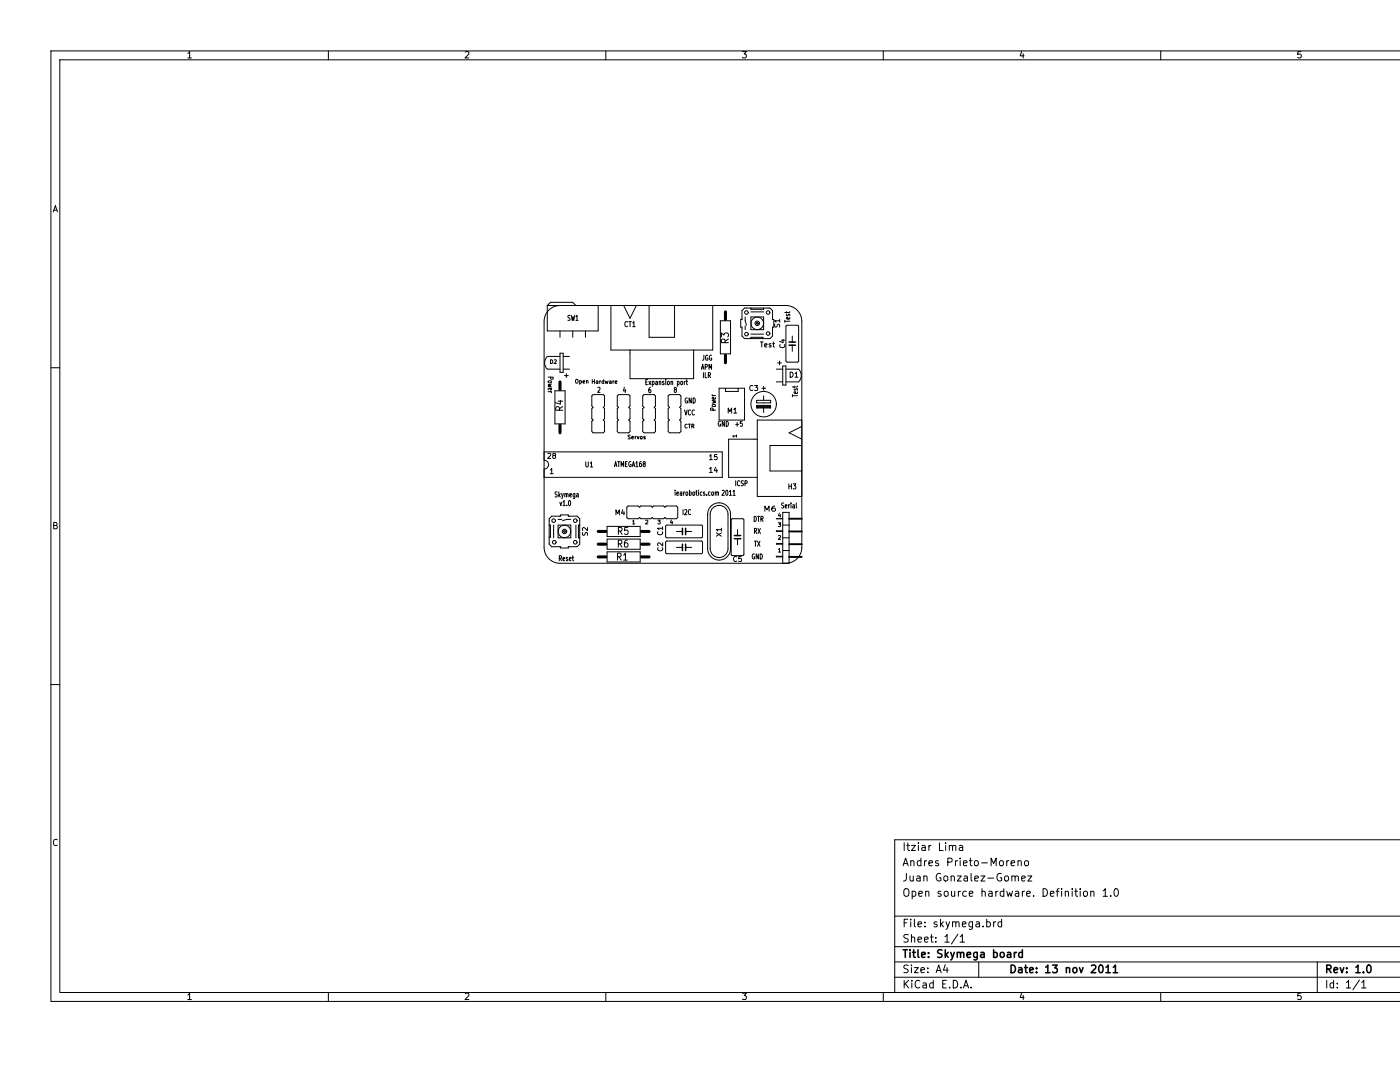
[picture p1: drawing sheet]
<svg xmlns="http://www.w3.org/2000/svg" width="279mm" height="216mm" viewBox="0 0 279 216" stroke-linecap="round" stroke-linejoin="round" font-family="sans-serif">
<g fill="none" stroke="#000" stroke-width=".2">
<path d="M37.5 10.7l.3-.4v1.3M37.5 11.6h.7M65.5 10.2v1.7M92.9 10.4l.4-.1 .3 .4-.8 .9h.8M120.9 10.2v1.7M148.2 10.3h.8l-.5 .5 .4 .1v.5l-.2 .2-.5-.2M176.3 10.2v1.7M203.9 10.2l-.3 .9h.8M204.2 10.7v.9M231.6 10.2v1.7M259.6 10.3h-.6v.6l.2-.1h.4l.1 .2-.1 .4-.1 .2-.5-.2M279.4 10.2h-269.2v189.6h269.2"/>
<path d="M279.4 11.9h-267.5v186.1h267.5M10.6 42.3l.4-1.3 .5 1.3M10.7 41.9h.7M10.2 73.4h1.7M109.2 61h47.6a3.2 3.2 0 0 1 3.2 3.1v45.1a3.2 3.2 0 0 1-3.2 3.2M109.2 61l.7-.7h4.4l.6 .7M109.2 61v5h10.2v-5M109.4 75.3h1v.2l-.4 .2-.1-.4M109.4 78.2h.7M109.4 76.1l.5-.1 .2 .2-.5 .2-.2-.2zM109.7 77.5l.1 .3h.2l.1-.2-.2-.1h-.5v.3M109.9 71.8a.39 .39 0 0 1 .4 .4 .39 .39 0 0 1-.4 .3z"/>
<path d="M109.9 78.2l.2 .2M110.1 76.6l-.7 .2 .5 .1-.5 .2 .7 .1M110.6 71.9l.3-.1 .1 .2-.4 .5h.4M110.7 78h2.1v6.6h-2.1zM111.8 61a3.2 3.2 0 0 0-3.2 3.1v45.1a3.2 3.2 0 0 0 3.2 3.2h45.7v-10.2h-1.3v10.2M111.8 71.1h-2.6a1.8 1.8 0 0 0 0 2.6h2.6M111.8 70.5h.6v3.8h-.6zM111.8 66v1.3M111.8 79.9v.8l-1-.3M112.4 73.7h1.3M112.4 71.1h1.3M112.6 75h.8"/>
<path d="M113 74.6v.7M113.8 63l-.3-.1a.36 .36 0 0 0-.1 .4 .36 .36 0 0 0 .3 .3v.3h-.4M114 62.9l.2 1 .2-.7 .1 .7 .2-1M114.3 66v1.3M114.9 75.8l.1-.1 .3 .1v.6l-.4-.1zM114.9 63.2l.3-.3v1M114.9 63.9h.5M115.7 76l.4 .1-.1 .3h-.3M115.7 75.9v.8M116.3 76.2l.4-.1v-.1l-.4 .1 .1 .3h.3M116.8 66v1.3M117 76h.3l.1 .5"/>
<path d="M117 75.9v.6M118.1 79l.3-.3h2l.3 .3v2l-.3 .3 .3 .2v2.1l-.3 .2 .3 .3v2l-.3 .3h-2l-.3-.3v-2l.3-.3-.3-.2v-2.1l.3-.2-.3-.3zM118.2 75.7v.8M118.2 76.1h.4M118.6 75.7v.8M119 76l.3 .1v.4h-.2l-.1-.2 .3-.1M119.3 77.4l.3-.1 .2 .3-.5 .7h.5M119.7 76v.5M119.9 76l-.2 .1M120.5 75.7v.8h-.3v-.4l.3-.1M120.8 76l.1 .5 .2-.4 .1 .4 .2-.5M121.6 76l.4 .1v.4h-.3l-.1-.2 .4-.1"/>
<path d="M121.9 61v8.9h20.3v-8.9M122.3 76v.5M122.6 76l-.3 .1M122.8 76.3l.3-.1v-.2l-.3 .1v.4h.3M123.2 79l.2-.3h2.1l.2 .3v2l-.2 .3 .2 .2v2.1l-.2 .2 .2 .3v2l-.2 .3h-2.1l-.2-.3v-2l.2-.3-.2-.2v-2.1l.2-.2-.2-.3zM124.5 61l1.2 2.5 1.3-2.5M124.6 77.3l-.2 .7h.5M124.8 77.7v.6M125.2 64.3v-.1a.46 .46 0 0 0-.5 .5 .46 .46 0 0 0 .5 .4M125.5 64.2h.5M125.7 69.9v5.7h12.7v-5.7M125.8 64.2v1"/>
<path d="M126.3 64.5l.2-.3v1M126.3 65.2h.5M128.3 79l.2-.3h2.1l.2 .3v2l-.2 .3 .2 .2v2.1l-.2 .2 .2 .3v2l-.2 .3h-2.1l-.2-.3v-2l.2-.3-.2-.2v-2.1l.2-.2-.2-.3zM128.9 76.2h.2M129.2 75.7h-.3v1.1h.3M129.5 76.1l.4 .7M129.5 61v6.3h5.1v-6.3M129.8 77.3l-.2 .1-.1 .4v.5h.3v-.5l-.2-.1-.1 .2M129.9 76.1l-.4 .7M130.2 76.1h.2l.1 .2v.4h-.3M130.2 76.1v1M130.9 76.1h.3v.7"/>
<path d="M131.2 76.3l-.4 .2 .1 .3 .3-.1M131.6 76.2l.3-.1v.7M131.6 76.1v.7M132.5 76.1h-.2l-.1 .1 .3 .3v.2h-.3M132.9 75.7v.1M132.9 76.1v.7M133.3 76.1h.1l.2 .2-.2 .5-.2-.2zM133.4 79l.2-.3h2l.3 .3v2l-.3 .3 .3 .2v2.1l-.3 .2 .3 .3v2l-.3 .3h-2l-.2-.3v-2l.2-.3-.2-.2v-2.1l.2-.2-.2-.3zM133.9 76.2l.3-.1v.7M133.9 76.1v.7M134.7 77.7l-.1-.3h.4a.33 .33 0 0 1-.4 .4v.4l.2 .1 .2-.2-.2-.4M135.2 76.1h.2l.2 .2-.1 .4h-.3"/>
<path d="M135.2 76.1v1M135.9 76.1h.2l.1 .2-.1 .5-.3-.2zM136.6 76.1v.7M136.8 76.1l-.2 .2M136.9 76.1h.3M137 75.7v.9l.2 .2M137.2 79.5a.46 .46 0 0 0-.5 .4 .46 .46 0 0 0 .5 .5v-.4h-.1M138 79.4v1l-.5-1v1M138.3 79.4a.51 .51 0 0 1 .5 .5 .51 .51 0 0 1-.5 .5zM140 73.7l.2-1 .3 1M140 73.4h.4M140.4 74.4v1"/>
<path d="M140.5 70.9l-.1 .8-.2 .2M140.7 73.2l.4-.1-.1-.4h-.3v1M140.7 74.4v1h.4M141.2 70.9a.46 .46 0 0 0-.4 .5 .46 .46 0 0 0 .4 .4l.1-.3h-.2M141.4 74.9l.4-.1-.1-.4h-.3v1M141.5 73.7v-1l.3 .7 .2-.7v1M141.5 74.9l.3 .5M142 70.9a.46 .46 0 0 0-.4 .5 .46 .46 0 0 0 .4 .4v-.3h-.1M142.1 79.9l.7 .1-.5 .2 .5 .1-.7 .2M142.1 78.7l.2 .2M142.1 78.9h.7M142.8 79.3v.2l-.1 .1h-.5v-.3h.2l.1 .3"/>
<path d="M143.5 77.5h5.1v6.3h-5.1zM143.8 64h2v6.6h-2zM144 67.2v-.8l.5 .5 .1-.4h.6l.2 .2-.2 .5M144.7 68.4l-.1-.6-.2-.2-.4 .2v.6h1.4M144.8 77.5v.6h2.5v-.6M145.4 67.6l-.7 .5M148.6 61.5h5.1l.5 .5v1.8h.2v1.5h-.2v1.8l-.5 .5h-5.1l-.5-.5v-1.8h-.3v-1.5h.3v-1.8zM148.7 63.2v.8l.3 .9M148.7 65v.8M149.9 67.6v-.3h2.4v.3M149.9 61.5v.2h2.5v-.2M149.9 63.2h2.5v2.6h-2.5z"/>
<path d="M149.9 66.7h2.5M149.9 62.2h2.5M150.3 77a.45 .45 0 0 0-.7 .4 .45 .45 0 0 0 .7 .4M150.6 76.9h.6l-.3 .4 .3 .1v.4h-.6M151 79.9h2.8v.5h-2.8zM151.7 68.2h.6M152 77.5h.8M152 68.2v1M152.4 77.1v.8M152.4 79v.9M152.6 68.9l.5-.1-.1-.2h-.2l-.2 .1 .1 .5h.3M153.9 68.6h-.3l-.1 .1 .4 .3v.2h-.4"/>
<path d="M154.2 68.6h.4M154.3 68.2v.9l.3 .1M154.6 64.7l.1 .5a.43 .43 0 0 0 .5-.5l.4 .1v.5M154.9 76.2h1.3M154.9 73.7h1.3M155.2 72.4h.8M155.6 72v.8M155.6 64h-1l.3 .3M155.6 63.7v.6M155.7 68.7a.45 .45 0 0 0 .4 .7 .45 .45 0 0 0 .4-.7M155.9 67.9h.7M156.2 73h.6v3.8h-.6z"/>
<path d="M156.3 67.7v.7l-.7-.3M156.6 63.9v.4M156.6 64.1h1M156.8 73.7h2.6a1.8 1.8 0 0 1 0 2.5h-2.6M156.9 65l2.2-.1 .3 .3v6.8l-.3 .3h-2l-.3-.3zM157 62.2v.3M157 62.7v.2l.1 .1 .2-.3h.3v.3M157.6 63.3v.3l-.1 .1-.5-.1v-.3h.2l.1 .4M157.6 62.2l-.1 .2h-.9M157.7 74.2a.51 .51 0 0 1 .6 .6 .51 .51 0 0 1-.6 .5zM158.1 67.1v1.1M158.1 68.9v1.2"/>
<path d="M158.1 78.7v.5M158.1 79h1.1M158.5 77v.3M158.5 77.6v.2l.1 .1 .3-.3h.2v.3M158.7 74.5l.3-.3v1.1M158.7 75.3h.5M159.1 78.2l.1 .2-.2 .1h-.5v-.3h.2l.1 .3M159.2 77l-.2 .2h-.9M108.6 91.8a.89 .89 0 0 1 .9 .9 .89 .89 0 0 1-.9 .9M108.6 90.2h35.5v5.1h-35.5M109.3 90.6l.4-.1 .2 .2-.6 .8h.6M109.8 93.8l.3-.3v1"/>
<path d="M109.8 94.5h.6M110.5 90.9l-.2-.2 .1-.1 .4-.1v.3l-.5 .3 .2 .4 .4-.2-.2-.4M111.2 98.2h-.3a.36 .36 0 0 0-.1 .4 .36 .36 0 0 0 .4 .2l-.1 .3h-.3M111.4 80h.9M111.5 98.2v1M111.6 98.8l.2 .4M111.6 81.9v-.6l-.2-.2-.4 .2-.1 .6h1.4M111.8 98.5l-.3 .4M112.1 98.5l.2 .7M112.3 81.1l-.7 .5M112.4 98.5l-.3 1M112.7 98.6l.3-.1 .1 .7"/>
<path d="M112.7 98.5v.7M113.1 98.6l.1-.1h.1l.1 .7M113.6 99.9a.62 .62 0 0 1 0 1 .82 .82 0 0 1 0-1zM113.7 98.8l.4-.1-.1-.2h-.2l-.1 .1v.5h.3M114.7 98.5v.8l-.1 .2h-.2M114.7 98.5h-.2l-.1 .2v.4h.3M115.1 98.5h.3v.7M115.4 98.7l-.4 .2 .2 .3 .2-.1M116.9 92.2v.8l.2 .2 .3-.2v-.8M117.8 92.4l.2-.2v1M117.8 93.2h.5M122.6 93.1l.3-1 .2 1"/>
<path d="M122.7 92.8h.3M123.3 92.1h.4M123.5 92.1v1M124 93.1v-1l.2 .7 .3-.7v1M124.8 92.6h.3M125.2 92.1h-.4v1h.4M125.8 86.9h-.4v.2a.32 .32 0 0 1 .4 .4h-.4M125.9 92.2a.46 .46 0 0 0-.4 .4 .46 .46 0 0 0 .4 .5v-.4h-.1M126.1 87.3h.3v-.2l-.3 .1v.3h.3M126.2 93.1l.2-1 .3 1M126.2 92.8h.4M126.8 87.1v.5"/>
<path d="M126.9 92.4l.2-.3v1M126.9 93.1h.4M127 87.1l-.2 .1M127.2 87.1l.1 .5 .2-.5M127.8 87.1h.3v.4h-.3zM128 92.1l-.2 .1-.2 .3 .1 .5 .3 .1v-.6h-.2l-.2 .2M128.5 92.5l-.1-.3h.3a.33 .33 0 0 1-.3 .4v.4l.2 .1 .2-.2-.2-.4M128.8 87.1l-.3 .1 .3 .2v.1h-.3M134.7 97.8v.1M134.7 98.2v.6M135.1 98.5l.3-.1v-.2h-.2l-.1 .1v.5h.3M135.7 98.2h.3l.1 .6"/>
<path d="M136.1 98.4l-.4 .2 .1 .2h.3M136.4 98.2v.6M136.6 81.8l.3 1 .2-1M136.7 98.2l-.3 .2M136.9 98.2h.2l.2 .2-.2 .4-.2-.2zM137.2 84.7a.34 .34 0 0 0-.5 .3 .34 .34 0 0 0 .5 .3M137.4 84.6h.4M137.6 84.6v.8M137.6 98.2h.2l.2 .2-.1 .4h-.3M137.6 97.8v1M137.8 81.9v-.1a.5 .5 0 0 0-.5 .4 .5 .5 0 0 0 .3 .6l.2-.1M138.1 85h.3l.1-.3-.4-.1v.8"/>
<path d="M138.2 85l.3 .4M138.3 98.2h.2l.1 .2-.1 .4-.3-.2zM138.6 81.9v-.1a.5 .5 0 0 0-.5 .4 .5 .5 0 0 0 .3 .6l.2-.1M138.9 98.2h.3M139 97.8v.9l.2 .1M139.4 97.8v.1M139.4 98.2v.6M140.1 98.2h-.2l-.2 .2 .1 .4h.3M140.7 98.2h-.2l-.1 .1 .3 .2v.3h-.3M141 98.7v.1M141.6 91l.3-.3v1M141.6 93.5l.3-.3v1.1"/>
<path d="M141.6 91.7h.6M141.6 94.3h.6M141.7 98.2h-.2l-.1 .2v.4h.3M142.1 98.2h.2l.1 .2-.1 .4-.3-.2zM142.2 80.8l.4-.1 .2 .3-.5 .1-.2-.1zM142.3 81.8l-.1-.4-.4 .2v.2h1M142.7 98.3l.3-.1 .1 .6M142.7 98.2v.6M142.8 93.2l-.2 .7h.6M143 93.6v.7M143.1 98.3l.1-.1h.2v.6M143.1 90.7h-.5v.5l.4-.1 .1 .5h-.5"/>
<path d="M143.8 84.1a.46 .46 0 0 0-.5 .5 .46 .46 0 0 0 .5 .4v-.4h-.1M144.1 97.9l.3-.1 .1 .3-.4 .7h.4M144.6 84.1v1l-.5-1v1M144.9 84.1a.51 .51 0 0 1 .5 .5 .51 .51 0 0 1-.5 .5zM144.9 97.9l.1-.1a.62 .62 0 0 1 0 1 .82 .82 0 0 1-.1-.9zM145.3 82.4v-1l.4 .7 .3-.7v1M145.6 98.1l.2-.3v1M145.6 98.8h.4M146.3 98.1l.2-.3v1M146.3 98.8h.4M146.4 81.7l.3-.3v1M146.4 82.4h.6"/>
<path d="M146.8 84.7h.6M146.8 95.9v1M147 87h-.8l.2 .2M147 86.8v.4M147.1 84.3v.8M147.6 96a.5 .5 0 0 0-.5 .4 .5 .5 0 0 0 .3 .5l.2-.1M148.1 84.1h-.3l-.1 .4h.4v.5h-.4M148.4 96l-.3-.1a.36 .36 0 0 0-.1 .4 .36 .36 0 0 0 .3 .2v.4h-.4M148.7 96.4l.4-.1-.1-.4h-.3v1M151 80.9h2.8v.5h-2.8zM151.1 87.6h-5.7v7.7h5.7M151.1 80.9v.5"/>
<path d="M151.1 81.3h2.7M151.1 81.2h2.6M151.1 81h2.6M152.4 81.4v.9M153.7 80.9v.5M157.4 96.6v1M157.4 97h.5M157.9 96.6v1M158.3 96.6h.5l-.3 .3 .3 .1v.5h-.5M160 88.9h-6.3v5.1h6.3M160 83.8h-8.9v15.3h8.9M160 85.1l-2.5 1.3 2.5 1.2"/>
<path d="M10.7 104.9l.6-.1v-.4l-.6-.2v1.3h.5l.2-.4-.3-.2M109.6 103.5l.5-.5h1.8v-.3h1.5v.3h1.8l.5 .5v5.1l-.5 .5h-1.8v.2h-1.5v-.2h-1.8l-.5-.5zM109.6 104.8h.3v2.4h-.3M110.5 104.8v2.5M111.4 104.8h2.5v2.5h-2.5zM111.4 103.6h.7M111.6 111.4l.4-.1-.1-.4h-.3v1M111.7 100.2l.2 .7 .2-.7M111.8 111.4l.3 .5M112.4 111.6l.3-.1v-.2l-.2-.1-.1 .2v.4h.3M112.4 100.2l.2-.3v1M112.4 100.9h.4"/>
<path d="M113.1 100.8v.1M113.3 111.3l-.2-.1-.1 .2 .3 .2v.2h-.3M113.6 111.6l.4-.1-.1-.2-.2-.1-.1 .2 .1 .4h.2M113.9 103.6h-.7l-.9 .3M114.2 111.2h.3M114.3 110.9v.8l.2 .2M114.9 104.8v2.5M115.7 104.8h-.3v2.5h.3M116.3 106.2v.6a.43 .43 0 0 0 .6-.5h.3v.5M117.3 105.3v.6l-.8-.6-.3 .2 .1 .4M121.2 105h6.6v2.1h-6.6zM121.2 107.6h6.6v2h-6.6z"/>
<path d="M121.2 110.1h6.6v2h-6.6zM122.9 102.7v-1l.4 .8 .3-.8v1M123.2 111.1l.6-.1 .2-.2-.2-.4h-.6v1.4M123.4 108.5l.6-.1 .1-.2-.1-.4h-.6v1.4M123.4 106l.6-.1 .1-.2-.1-.4-.6-.1v1.4M123.5 111.1l.5 .7M123.7 108.5l.4 .7M123.7 106l.4 .6M124.3 101.7l-.3 .7h.7M124.5 110.8l.3-.4v1.4M124.5 111.8h.7M124.5 102.1v.6"/>
<path d="M125.1 101.2l.2-.2h2.1l.2 .2 .3-.2h2l.3 .2 .2-.2h2.1l.2 .2 .3-.2h2l.3 .2v2.1l-.3 .2h-2l-.3-.2-.2 .2h-2.1l-.2-.2-.3 .2h-2l-.3-.2-.2 .2h-2.1l-.2-.2zM125.2 107.8h-.4l-.1 .3-.1 .8 .2 .3 .5-.2v-.4l-.1-.2-.4-.1-.2 .3M125.3 105.2h-.6l-.1 .7 .2-.1h.4l.2 .2-.1 .5-.2 .1-.5-.1M126.2 104l.3-.2v.7M126.2 104.5h.5M128.9 103.9l.3-.1 .1 .2-.5 .5h.5M131.3 103.8h.5l-.3 .3 .2 .1v.3h-.4M131.3 106.1a.45 .45 0 0 0 .4 .6 .45 .45 0 0 0 .4-.6M131.3 109.3a.45 .45 0 0 0 .5 .6 .45 .45 0 0 0 .4-.6M132.2 105.4h-1l.3 .3M132.2 105.1v.6M132.3 108.3v.6l-.8-.6-.3 .2 .1 .4"/>
<path d="M132.9 108h7.1l.2 .2v2l-.2 .3h-6.9l-.3-.3zM132.9 104.8h7.1l.2 .2v2.1l-.2 .2h-6.9l-.3-.2zM134 103.8l-.2 .5h.5M134.2 104v.5M135 106h1.2M135 109.2h1.2M136.3 101.7v1M136.6 101.8l.3-.1 .2 .3-.5 .7h.5M136.8 106h1.2M136.8 109.2h1.2M137.8 101.8v-.1a.5 .5 0 0 0-.5 .4 .5 .5 0 0 0 .3 .6l.2-.1M141.9 101a2.29 2.29 0 0 1 2.5-.5 2.29 2.29 0 0 1 1.4 2.1v6.9a2.29 2.29 0 0 1-2.3 2.3 2.29 2.29 0 0 1-2.3-2.3v-6.9l.1-.6z"/>
<path d="M142.3 101.4a1.78 1.78 0 0 1 1.9-.4 1.78 1.78 0 0 1 1.1 1.6v6.9a1.78 1.78 0 0 1-1.8 1.8 1.78 1.78 0 0 1-1.8-1.8v-6.9l.1-.5zM143 106.3l1 .7M144 105.7h-1l.2 .3M144 106.3l-1 .7M144 105.4v.6M146 103.6l2.2-.1 .3 .3v6.8l-.3 .3h-2l-.3-.3zM147 111.1a.45 .45 0 0 0-.6 .4 .45 .45 0 0 0 .6 .4M147.2 105.7v1.2M147.2 107.5v1.2M147.9 111h-.4l-.1 .5h.5v.4h-.5M150.5 103a.51 .51 0 0 1 .5 .5 .51 .51 0 0 1-.5 .5zM150.6 110.6a.46 .46 0 0 0-.5 .4 .46 .46 0 0 0 .5 .5v-.4h-.2"/>
<path d="M150.6 108h.4M150.6 106l.4-.1-.1-.5h-.3v1.1M150.7 106l.3 .5M150.8 108v1M151.2 103h.4M151.2 108l.5 1M151.3 105.4l.5 1.1M151.3 110.5v1l-.4-1v1M151.4 103v1M151.7 108l-.5 1M151.7 110.5a.51 .51 0 0 1 .5 .5 .51 .51 0 0 1-.5 .5zM151.8 105.4l-.5 1.1"/>
<path d="M151.9 103.6l.4-.1-.2-.5h-.2v1M152 103.6l.3 .4M152.6 102v-1l.5 .7 .4-.7v1M154.6 101h-.3l-.2 .2-.1 .6 .3 .2 .4-.1 .1-.3-.2-.2h-.3l-.3 .2M155.3 104.3h.5l-.3 .3 .3 .1v.3h-.5M155.4 106.9h.2l.2 .2-.5 .5h.5M155.4 109.6l.2-.2v.8M155.4 110.2h.4M155.5 102.4l-.1 .5h.4M155.7 102.7v.5M156.2 105.9h-1.3v.1h1.3M156.2 108.5h-1.3v.1h1.3"/>
<path d="M156.2 111h-1.3v.1h1.3M156.2 109.9h1.3M156.2 107.3h1.3M156.2 104.8h1.3M156.4 100.4h-.3a.36 .36 0 0 0-.1 .4 .36 .36 0 0 0 .4 .2l-.1 .3h-.3M156.7 101l.4-.1-.1-.2h-.2l-.1 .1v.5h.3M157.4 100.7v.7M157.6 100.7l-.2 .2M157.9 100.4v.1M157.9 100.7v.7M158.2 100.7h.3l.1 .7M158.6 100.9l-.4 .2 .1 .3 .3-.1"/>
<path d="M158.9 100.4l.1 1M10.2 136.6h1.7M11.4 167.6a.6 .6 0 0 0-.8 .4 .6 .6 0 0 0 .6 .7l.2-.1M180.2 172.8l.5-1.6 .5 1.6M180.4 172.3h.7M180.4 168.2v1.5M180.6 177.4a.51 .51 0 0 1 .5 0 .51 .51 0 0 1 .3 .4v.5a.51 .51 0 0 1-.5 .6 .51 .51 0 0 1-.5-.6v-.5zM180.9 174.3v1.1a.49 .49 0 0 1-.6 .4M181 168.7h.5M181.2 168.2v1.3l.3 .2M181.6 174.8l.1 .9 .3 .1 .3-.1M181.8 171.9l.2-.2 .3 .1 .1 1"/>
<path d="M181.8 171.7v1.1M181.9 168.7h.8l-.8 1h.8M182 177.9l.5-.1 .3 .3-.2 .7h-.6M182 177.8v1.6M182.3 174.8v1M183 174.9h.6v.9M183.3 168.2v.1M183.3 168.7v1M183.4 178.3l.7-.1-.1-.3-.4-.1-.2 .3v.7h.6M183.6 175.1l-.5 .1a.3 .3 0 0 0-.2 .3 .3 .3 0 0 0 .2 .3l.5-.1M183.8 171.8l-.4-.1-.3 .3 .1 .7h.6M183.8 171.2v1.6"/>
<path d="M184 168.8h.6l.1 .9M184.4 174.9l.2-.1 .3 .1 .1 .9M184.4 174.8v1M184.5 171.7v1.1M184.7 169.1h-.5a.3 .3 0 0 0-.3 .3 .3 .3 0 0 0 .3 .3l.5-.1M184.7 178l.3-.2 .3 .1 .1 .9M184.7 177.8v1M184.9 171.7l-.2 .1-.2 .2M185.4 172.2l.7-.1-.1-.3-.4-.1-.2 .3 .1 .7h.5M185.4 168.7v1M185.8 168.7l-.3 .1-.1 .2M187.3 171.8l-.4-.1-.2 .3 .1 .2 .5 .1v.4h-.6"/>
<path d="M187.5 168.2v1.5h.7M187.7 174.3a.71 .71 0 0 0-.9 .7 .71 .71 0 0 0 .9 .7l.1-.6h-.3M187.8 177.9l-.4-.1-.2 .3 .1 .2 .5 .1v.4h-.6M188.5 174.9l.4-.1 .3 .3v.4l-.3 .3-.4-.1-.1-.2zM188.6 177.9l.3-.1 .3 .3v.5l-.3 .2h-.3l-.2-.2zM188.7 168.2v.1M188.7 168.7v1M189.2 172h.7l.1-.3v-.3l-.3-.2h-.5v1.6M189.5 168.8l.2-.1 .3 .1 .1 .9M189.5 168.7v1M189.8 174.9l.2-.1 .4 .1 .1 .9M189.8 174.8v1"/>
<path d="M189.9 177.8l.1 1h.3l.2-.1M190.1 168.9l.2-.2 .4 .1 .1 .9M190.5 177.8v1M190.7 171.7v1.1M191 174.8h.8l-.8 1h.8M191.1 171.7l-.3 .1-.1 .2M191.3 177.8v1M191.5 168.8h.6v.9M191.6 171.2v.2M191.6 171.7v1.1M191.7 177.8l-.3 .1-.1 .2M192.1 169.1h-.5a.3 .3 0 0 0-.2 .3 .3 .3 0 0 0 .2 .3l.5-.1"/>
<path d="M192.3 172.2l.7-.1-.1-.3-.4-.1-.2 .3v.7h.6M192.4 174.9h.6l.1 .9M192.9 177.9l-.5-.1-.3 .3 .2 .7h.6M193.1 175.1l-.5 .1a.3 .3 0 0 0-.3 .3 .3 .3 0 0 0 .3 .3l.5-.1M193.4 171.7h.6M193.4 178.3l.8-.1-.1-.3-.4-.1-.3 .3 .1 .7h.6M193.7 171.2v1.3l.3 .3M193.8 174.3v1.3l.2 .2M194.5 175.3l.8-.2-.1-.2-.5-.1-.2 .2 .1 .7h.6M194.6 171.8l.4-.1 .3 .3v.5l-.3 .3-.4-.1-.1-.2zM195.8 174.8h.8l-.8 1h.8M195.9 172.2h1.2"/>
<path d="M196 178l.2-.2 .4 .1v.9M196 177.3v1.5M197.1 175.2h1.2M197.4 177.9h.5l.1 .9M197.8 172.8v-1.6l.5 1.1 .5-1.1v1.6M198 178.2l-.5 .1a.3 .3 0 0 0-.2 .3 .3 .3 0 0 0 .2 .2h.5M198.7 177.8v1M199.2 177.8l-.3 .1-.2 .2M199.6 171.8l.4-.1 .3 .3v.5l-.3 .3-.4-.1-.1-.2zM199.8 174.3a.71 .71 0 0 0-.9 .7 .71 .71 0 0 0 .9 .7l.1-.6h-.3M200.3 177.9l-.4-.1-.3 .3 .2 .7h.5M200.3 177.3v1.5"/>
<path d="M200.6 174.9l.4-.1 .3 .3v.4l-.3 .3-.4-.1-.1-.2zM200.9 177.8l.3 1 .3-.7 .3 .7 .3-1M200.9 171.7v1.1M201.3 171.7l-.2 .1-.2 .2M201.8 172.2l.7-.1-.1-.3-.4-.1-.2 .3 .1 .7h.5M201.9 174.9l.3-.1 .3 .1 .1 .9M201.9 174.8v1M202.6 175l.2-.2 .4 .1v.9M202.7 177.9h.5l.1 .9M203.2 171.9l.2-.2 .3 .1 .1 1M203.2 171.7v1.1M203.3 178.2l-.5 .1a.3 .3 0 0 0-.2 .3 .3 .3 0 0 0 .2 .2h.5"/>
<path d="M203.9 175.3l.7-.2-.1-.2-.4-.1-.2 .2 .1 .7h.5M204 177.8v1M204.5 177.8l-.3 .1-.2 .2M204.6 171.8l.4-.1 .3 .3v.5l-.3 .3-.4-.1-.1-.2zM204.9 178.3l.7-.1v-.3l-.5-.1-.2 .3 .1 .7h.6M205.1 174.8h.8l-.8 1h.8M206.3 178.7v.1M208.2 177.3a.77 .77 0 0 1 .8 .8 .77 .77 0 0 1-.8 .7zM209.6 178.3l.7-.1v-.3l-.5-.1-.2 .3 .1 .7h.6M210.8 177.8h.6M211.4 177.3l-.4 .2v1.3M211.9 177.3v.2"/>
<path d="M211.9 177.8v1M212.6 178l.2-.2 .4 .1 .1 .9M212.6 177.8v1M214 177.3v.2M214 177.8v1M214.5 177.8h.6M214.7 177.3v1.3l.4 .2M215.6 177.3v.2M215.6 177.8v1M216.4 177.9l.3-.1 .3 .3v.5l-.3 .2h-.3l-.2-.2zM217.7 178l.2-.2 .4 .1v.9M217.7 177.8v1"/>
<path d="M220.1 177.8l.5-.5v1.5M220.1 178.8h.9M221.7 178.7v.1M222.5 177.4l.2-.1a.81 .81 0 0 1 .5 .8 .81 .81 0 0 1-.5 .7 1.01 1.01 0 0 1-.2-1.4zM279.4 167.6h-100.8v30.4M37.5 198.5l.3-.3v1.2M37.5 199.4h.7M65.5 198v1.8M92.9 198.3l.4-.1 .3 .3-.8 .9h.8M120.9 198v1.8M148.2 198.2h.8l-.5 .5 .4 .1v.5l-.2 .1-.5-.1M176.3 198v1.8"/>
<path d="M178.6 182.8h100.8M178.6 188.9h100.8M178.6 195h100.8M178.6 191.9h100.8M180.4 195.6v1.5M180.4 184.1h.6M180.7 196.3l.6 .8M181.2 183.4h-.8v1.5M181.2 192.6h-.5l-.3 .3 .1 .3 .7 .3v.4l-.2 .2-.6-.1M181.2 186.5h-.5l-.3 .3 .1 .3 .7 .3v.4l-.2 .2-.6-.1M181.3 195.6l-.9 .9M181.8 183.4v.2"/>
<path d="M181.8 183.9v1M181.9 192.6v.1M181.9 187.1l.2-.1h.4l.1 1M181.9 186.5v1.5M181.9 193.1v1M182 195.6v.2M182 196.1v1M182.5 193.1h.8l-.8 1h.8M182.5 183.4v1.3l.2 .2M183.2 184.4l.7-.1v-.3l-.5-.1-.2 .2 .1 .8h.6M183.2 187.5l.7-.2v-.3h-.5l-.2 .2 .1 .7h.6M183.6 195.8a.61 .61 0 0 0-.8-.1 .61 .61 0 0 0-.2 .8 .57 .57 0 0 0 .3 .6 .57 .57 0 0 0 .7-.1"/>
<path d="M183.8 193.6l.7-.2-.1-.3h-.4l-.2 .2 .1 .7h.5M184.2 196.2h.6l.1 .9M184.5 187.5l.7-.2v-.3h-.5l-.2 .2 .1 .7h.6M184.6 184.8v.1M184.6 184v.1M184.9 196.5l-.5 .1a.3 .3 0 0 0-.3 .2 .3 .3 0 0 0 .3 .3h.5M185.2 193.9v.2M185.2 193.1v.2M185.7 187h.6M185.9 186.5v1.3l.4 .2M186.3 196.2l-.5-.1-.3 .3 .2 .7h.6M186.3 195.6v1.5"/>
<path d="M186.8 187.8v.2M186.8 187v.2M186.8 194.1l.5-1.5 .6 1.5M187 184l-.4-.1-.2 .2 .1 .3 .5 .1v.4h-.6M187 193.7h.7M187.7 183.4v1.5M187.9 184.4l.4 .5M188.1 196.3h.6M188.3 183.9l-.6 .6M188.6 186.9l.4-.4v1.5M188.6 188h.8M188.6 192.5l-.3 1.1h.9"/>
<path d="M188.8 183.9l.4 1M188.9 195.6h-.8v1.5h.8M189 193.1v1M189.5 183.9l-.5 1.4-.2 .2M189.5 197v.1M190.1 184.1l.2-.2 .4 .1 .1 .9M190.1 183.9v1M190.2 195.6a.77 .77 0 0 1 .9 .8 .77 .77 0 0 1-.9 .7zM190.8 184.1l.2-.2 .3 .1 .1 .9M191.2 186.4l-1.3 2M191.6 186.9l.5-.4v1.5M191.6 188h.9"/>
<path d="M191.8 197v.1M192.1 184.4l.7-.1-.1-.3-.4-.1-.2 .2v.8h.6M192.3 197.1l.5-1.5 .5 1.5M192.4 196.7h.8M193.8 197v.1M194.1 183.9v1.3l-.3 .3-.4-.1M194.1 184l-.4-.1-.3 .3 .1 .7h.6M194.8 184h.6l.1 .9M195.3 191.9v3.1M195.5 184.3l-.5 .1a.3 .3 0 0 0-.3 .3 .3 .3 0 0 0 .3 .2h.5M196.2 184.8v.1M196.9 184l.5-.1 .3 .3-.2 .7h-.6"/>
<path d="M196.9 183.4v1.5M198.3 183.9v1M198.7 183.9l-.3 .1-.1 .2M199.9 184l-.4-.1-.3 .3 .1 .7h.6M199.9 183.4v1.5M203.9 198.1l-.3 .9h.8M204.2 198.6v.8M231.6 198v1.8M259.6 198.2h-.6v.6l.2-.1h.4l.1 .2-.1 .4-.1 .1-.5-.1M262.9 191.9v6.1M264.8 195.6v1.5M266.2 196.2l-.5-.1-.3 .3 .2 .7h.6"/>
<path d="M266.2 195.6v1.5M266.9 197v.1M266.9 196.2v.1M268.7 196l.4-.4v1.5M268.7 197.1h.9M271.3 195.5l-1.3 2M271.7 196l.5-.4v1.5M271.7 197.1h.9"/>
<circle cx="149" cy="66.7" r=".36"/>
<circle cx="149" cy="62.4" r=".36"/>
<circle cx="151.1" cy="64.5" r="1.25"/>
<circle cx="151.1" cy="64.5" r=".45"/>
<circle cx="151.1" cy="64.5" r=".18"/>
<circle cx="153.3" cy="62.4" r=".36"/>
<circle cx="153.3" cy="66.5" r=".36"/>
<circle cx="152.4" cy="80.6" r="2.54"/>
<circle cx="110.5" cy="103.9" r=".36"/>
<circle cx="110.6" cy="108.2" r=".36"/>
<circle cx="112.6" cy="106" r="1.25"/>
<circle cx="112.6" cy="106" r=".45"/>
<circle cx="112.6" cy="106" r=".18"/>
<circle cx="114.8" cy="103.9" r=".36"/>
<circle cx="114.8" cy="108.2" r=".36"/>
</g>
<g fill="none" stroke="#000" stroke-width=".3">
<path d="M157.5 68.9h1.3M157.5 68.2h1.3M136.2 105.4v1.3M136.2 108.6v1.3M136.8 105.4v1.3M136.8 108.6v1.3M146.6 107.5h1.2M146.6 106.9h1.2M180.2 189.5h.9M180.7 189.5v1.5M181.6 189.5v.2M181.6 190v1"/>
<path d="M182.1 190h.6M182.3 189.5v1.3l.4 .2M183.2 189.5v1.3l.2 .2M183.9 190.5l.8-.1-.1-.3-.4-.1-.3 .2 .1 .8h.6M185.3 190.9v.1M185.3 190.1v.1M188 189.6l-.6-.1-.3 .3 .2 .4 .6 .3v.4l-.2 .1h-.6M188.6 189.5v1.5M188.8 190.5l.4 .5M189.2 190l-.6 .6M189.7 190l.4 1M190.5 190l-.5 1.4-.3 .1"/>
<path d="M191 190.2l.3-.2 .3 .1 .1 .9M191 190v1M191.7 190.2l.2-.2 .4 .1v.9M193 190.5l.7-.1v-.3l-.5-.1-.2 .2 .1 .8h.6M195 190v1.3l-.3 .2h-.3M195 190.1l-.4-.1-.3 .3 .2 .7h.5M195.8 190.1h.5l.1 .9M196.4 190.4l-.5 .1a.3 .3 0 0 0-.2 .3 .3 .3 0 0 0 .2 .2h.5M198.3 190.1l.4-.1 .3 .3-.1 .7h-.6M198.3 189.5v1.5M199.8 190.1l.3-.1 .3 .3v.5l-.3 .2h-.3l-.2-.2zM201.1 190.1h.5l.1 .9"/>
<path d="M201.7 190.4l-.5 .1a.3 .3 0 0 0-.2 .3 .3 .3 0 0 0 .2 .2h.5M201.8 192.6a.77 .77 0 0 1 .9 .7 .77 .77 0 0 1-.9 .8zM202.4 190v1M202.9 190l-.3 .1-.2 .2M203.3 193.1h.6l.1 1M204 193.4l-.5 .1a.3 .3 0 0 0-.3 .3 .3 .3 0 0 0 .3 .3l.5-.1M204 190.1l-.4-.1-.3 .3 .2 .7h.5M204 189.5v1.5M204.5 193.1h.6M204.7 192.6v1.3l.4 .2M205.5 193.6l.7-.2-.1-.3h-.4l-.2 .2 .1 .7h.5M206.9 193.9v.2"/>
<path d="M206.9 193.1v.2M208.7 193l.4-.4v1.5M208.7 194.1h.9M210.1 192.6h.9l-.5 .5 .4 .2v.6l-.2 .2-.6-.2M212.8 193.2l.2-.1h.4l.1 1M212.8 193.1v1M214.3 193.1h.3l.3 .3v.4l-.3 .3-.3-.1-.2-.2zM215.4 193.1l.4 1 .4-1M217.8 192.7l.6-.1 .2 .1 .1 .3-1 1.1h1M219.5 192.6h.1a.81 .81 0 0 1 .6 .7 .81 .81 0 0 1-.6 .8 1.01 1.01 0 0 1-.1-1.5zM220.7 193l.5-.4v1.5M220.7 194.1h.9"/>
<path d="M222.2 193l.4-.4v1.5M222.2 194.1h.8M264.8 193.4l.7-.1 .1-.2v-.4l-.2-.1h-.6v1.5M265.1 193.4l.5 .7M266.2 193.6l.8-.2-.1-.3h-.5l-.2 .2 .1 .7h.6M267.5 193.1l.3 1 .4-1M268.8 193.9v.2M268.8 193.1v.2M270.6 193l.4-.4v1.5M270.6 194.1h.9M272.1 193.9v.2M272.9 192.7l.2-.1a.81 .81 0 0 1 .5 .7 .81 .81 0 0 1-.5 .8l-.2-.2-.1-.4z"/>
</g>
<path d="M157.5 111.1h2.5M157.5 108.6h2.5M157.5 106h2.5M157.5 103.5h2.5" fill="none" stroke="#000" stroke-width=".38"/>
<path d="M154.9 103.5h1.3" fill="none" stroke="#000" stroke-width=".25"/>
<path d="M111.8 76.2v1.5M144.8 62.2v1.6M144.8 70.9v1.5M111.8 84.8v1.6M119.4 111.1h1.5M119.4 106h1.5M119.4 108.6h1.5M128 111.1h1.5M128 106h1.5M128 108.6h1.5" fill="none" stroke="#000" stroke-width=".61"/>
</svg>
